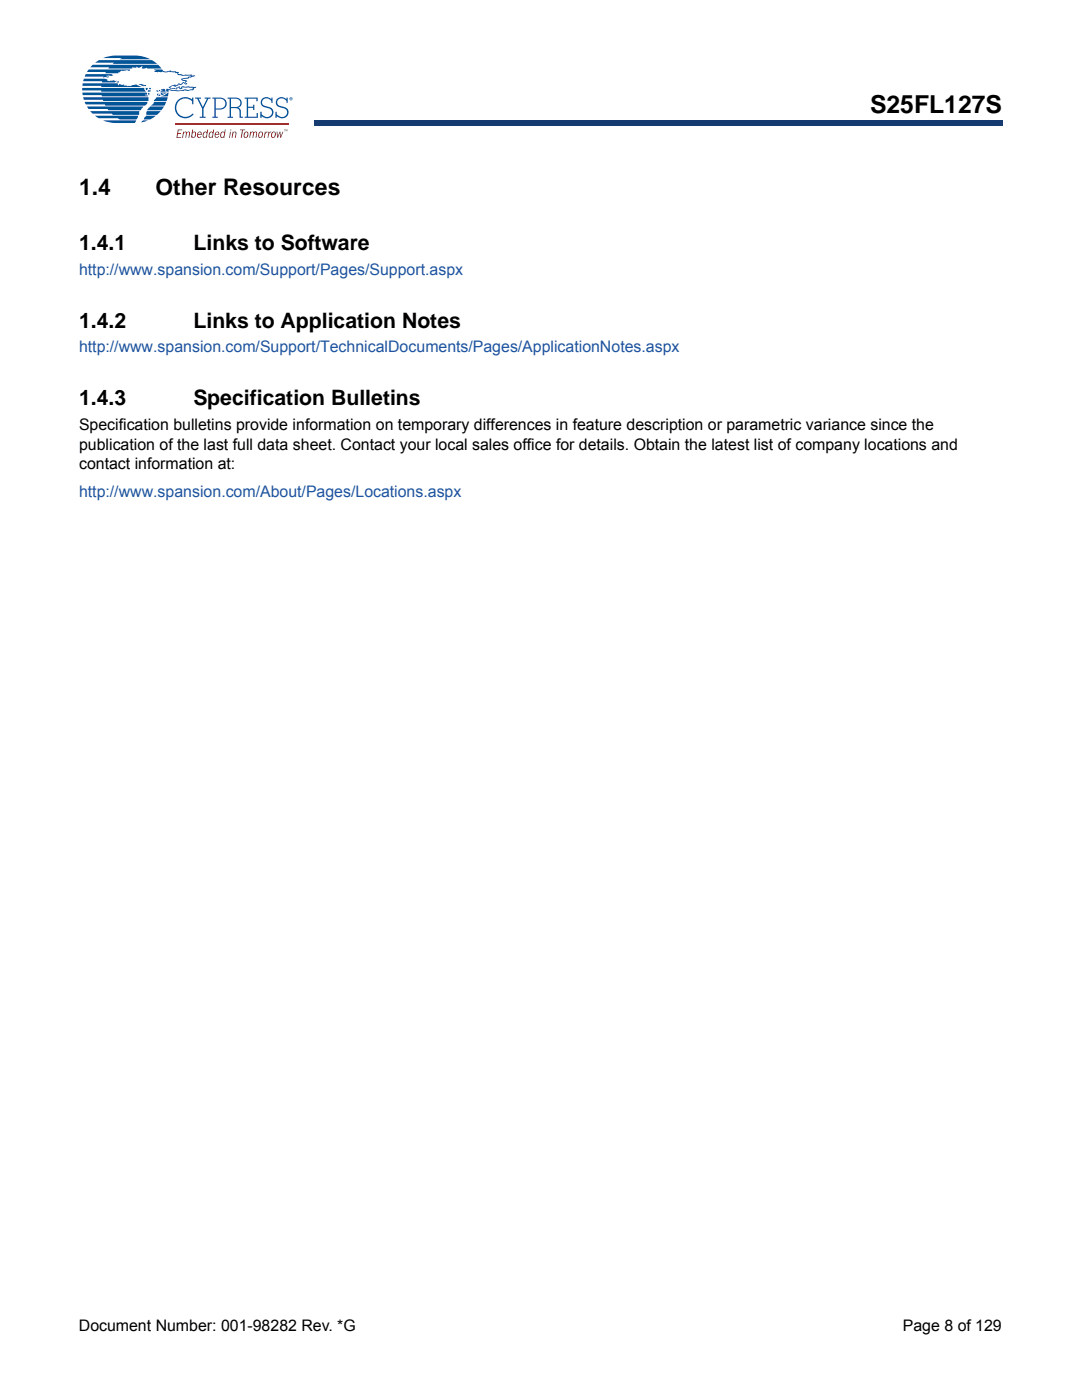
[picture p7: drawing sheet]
<svg xmlns="http://www.w3.org/2000/svg" width="216mm" height="279mm" viewBox="0 0 216 279" stroke-linecap="round" stroke-linejoin="round" font-family="sans-serif">
<defs><g id="words">
<text font-size="4.9" x="173.6" y="22.6">S25FL127S</text>
<g font-size="4.6">
<text x="15.8" y="38.8">1.4</text>
<text x="31" y="38.8">Other Resources</text>
</g>
<g font-size="4.2">
<text x="15.8" y="49.9">1.4.1</text>
<text x="38.6" y="49.9">Links to Software</text>
<text x="15.8" y="65.4">1.4.2</text>
<text x="38.6" y="65.4">Links to Application Notes</text>
<text x="15.8" y="80.9">1.4.3</text>
<text x="38.6" y="80.9">Specification Bulletins</text>
</g>
<g font-size="3.2" fill="#1f52a1">
<text x="15.8" y="54.8">http://www.spansion.com/Support/Pages/Support.aspx</text>
<text x="15.8" y="70.3">http://www.spansion.com/Support/TechnicalDocuments/Pages/ApplicationNotes.aspx</text>
<text x="15.8" y="99.3">http://www.spansion.com/About/Pages/Locations.aspx</text>
</g>
<g font-size="3.2">
<text x="15.8" y="85.9">Specification bulletins provide information on temporary differences in feature description or parametric variance since the</text>
<text x="15.8" y="89.7">publication of the last full data sheet. Contact your local sales office for details. Obtain the latest list of company locations and</text>
<text x="15.8" y="93.6">contact information at:</text>
<text x="15.7" y="265.6">Document Number: 001-98282 Rev. *G</text>
<text x="180.1" y="265.6">Page 8 of 129</text>
</g>
</g></defs>
<path d="M62.8 24.1h137.3v.9h-137.3z" fill="#163b71"/>
<path d="M62.7 25h137.3M62.8 24.1h137.2" fill="none" stroke="#163b71" stroke-width=".2"/>
<path d="M62.7 24h.2v1h-.2z" fill="#163b71"/>
<path d="M16.4 11.1h42v16.4h-42z" fill="#fff"/>
<g fill="#005596">
<path d="M29.6 17.9l.5 .1-.1 .2-.6 .1z"/>
<path d="M16.4 18.5h12.8a.28 .28 0 0 1 .1 .3 .28 .28 0 0 1-.4 .1l.6 .3h-9.2v-.2h-3.8z"/>
<path d="M17.1 14.8h5.5l-.3 .2h.3l-1.5 .2 .7 .1-.9 .1-.3 .1 .1-.2h-3.8z"/>
<path d="M19 12.5l.7-.5h10.6l1.1 .8h-8.9l.3-.3z"/>
<path d="M20.6 11.6l2-.5h4.5h-.2l1.6 .2 1.5 .5h-6.2l.6-.2z"/>
<path d="M16.5 16.6h6.9l.2 .5 .3-.3 .5 .2 .4-.1-.1 .2 1.3 .1a1.82 1.82 0 0 1 2.2 .2h-8v-.3h-3.8z"/>
<path d="M27.7 16.8h.5l.4 .1 .1 .1 .3-.1 .1 .2-.6 .1z"/>
<path d="M16.7 15.7h4.3l.5 .2h-.2a.85 .85 0 0 0 1 .2h1.1l-.5 .4h-2.6l.1-.3h-3.8z"/>
<path d="M23.3 16.3l.4-.1v.3h-.4z"/>
<path d="M17.7 13.9h8.1l.2 .1-.2 .1-.5-.1-.4 .1a1.76 1.76 0 0 0-1.4 .5h-2.5l.1-.2h-3.7z"/>
<path d="M30.7 13.9h1.7a.98 .98 0 0 0 1.4 .2h.3l.1 .1 1.5 .2-.1 .2 .1 .2 .9 .2 .4-.2 1.3 .1-.1 .2h.8l-.9 .4-.3-.1-.1 .2-1.3 .2 .9 .3v.2l-.2 .2 .3 .2a.37 .37 0 0 1-.4 .2 .37 .37 0 0 1-.3-.3l-.6 .4-.4-.2-.2 .3h-.5l.2 .2h-.2a.69 .69 0 0 0-1 .2l1.1 .2v-.2l.7-.3 .2 .4a.61 .61 0 0 1 .9-.3l.6-.1 1.7 .2-.8 .6-2.9 .2-1.9-.3v.4h-.3a.31 .31 0 0 1-.2-.3 .31 .31 0 0 1 .2-.3l1 .2a5.2 5.2 0 0 0 2.6-.1l.5 .2 1.1-.2-.1-.1 .2-.2-2.2-.1v.3l-.3 .1h-.2l-.2-.3-.4 .1v.3l-1.4-.2-.3-.3 1.1-.5a.92 .92 0 0 0 1-.3l.3 .2 .4-.3a.45 .45 0 0 1 .7 .2l-.2-.3 .1-.2a.55 .55 0 0 1-.8-.5l1.2-.2 .2-.2 .6-.1-.3-.1h-1.6l-.6-.1-.3-.1v-.3h-.3l-.2-.2-4.2-.1 .5-.3-.3 .1z"/>
<path d="M32.2 17.8l.5-.1 .2 .2 .2 .4h-1.1l.4-.2-.2-.1z"/>
<path d="M31.3 18l.3 .3h-.3z"/>
<path d="M16.4 17.5h12.4l.3 .8h-8.9v-.3h-3.8z"/>
<path d="M31.7 18h.3l-.2 .2z"/>
<path d="M29.8 17.5h.3v.2l-.1 .1h-.2z"/>
<path d="M29.1 17.5h.4l-.2 .5z"/>
<path d="M29.6 18.5l.3 .1-.1 .4-.2-.2z"/>
<path d="M18.3 13.1l.2-.2h13.1l.6 .8h-2.8l-.1-.2-.7 .2-.3-.1 .1-.4-.7 .3-.4-.2-.1 .2h-.8v.2h-4.8l.2-.3h-3.8z"/>
<path d="M32 18.5h1.2a.44 .44 0 0 1-.7 0l-.2 .1 .4 .2-.5 .1z"/>
<path d="M32.2 19.1l.7-.2 .7-.4-.1 .7h-1.3z"/>
<path d="M31.8 18.8l.2 .1v.2l-.5 .1z"/>
<path d="M31.4 18.7l.3 .1-.3 .3z"/>
<path d="M16.6 19.4h13v.2v.6h-9l-.1-.3h-3.8z"/>
<path d="M16.9 20.3h12.5v.2l-.5 .6h-7.9l-.1-.3h-3.8z"/>
<path d="M17.3 21.3h11.3l-.5 .7h-6.5l-.1-.2h-3.8z"/>
<path d="M18 22.2h9.8l-.1 .7h-5.2l-.2-.2h-3.8z"/>
<path d="M19 23.1h8.6l-.4 .7h-3.3l-.4-.2h-3.8z"/>
<path d="M20.5 24h6.7l-.3 .6h-3.7l-1.2-.1z"/>
<path d="M31.2 19.4h2.3l-.3 .8h-2.5z"/>
<path d="M30.7 20.3h2.5l-.4 .8h-2.6l.5-.5z"/>
<path d="M29.7 21.5l.2-.2h2.8l-.5 .7h-2.8z"/>
<path d="M29.3 22.2h2.8l-.8 .7h-2.1z"/>
<path d="M29.1 23.1h2l-1.2 .7h-1.2z"/>
<path d="M28.3 24.2l.2-.2h1l-1.3 .4z"/>
<path d="M35.5 20a2.15 2.15 0 0 1 2.8-.2v-.3h.3v1.3h-.3v-.6a1.84 1.84 0 0 0-2.6 0 1.84 1.84 0 0 0 .1 2.7 1.84 1.84 0 0 0 2.7-.3l.1 .2a2.11 2.11 0 0 1-3.1 .3 2.11 2.11 0 0 1 0-3.1z"/>
<path d="M38.9 19.5h1.2v.2h-.5l.9 1.7 .8-1.7h-.5v-.2h1.2v.2h-.4l-1 2v1.6h.4v.2h-1.1v-.2h.4v-1.6l-1-2h-.4z"/>
<path d="M48.8 19.5h2.6v.7h-.2v-.5h-1.7v1.6h1v-.4h.3v1.1h-.3v-.5h-1v1.8h1.7v-.7h.3v.9h-2.7v-.2h.4v-3.6h-.4z"/>
<path d="M52.2 19.8a1.28 1.28 0 0 1 1.9 0v-.3h.3v1h-.3a.89 .89 0 0 0-1-.9 .89 .89 0 0 0-.7 1.3l.5 .2a1.49 1.49 0 0 1 1.7 1.3 1.34 1.34 0 0 1-1 1.2 1.34 1.34 0 0 1-1.4-.4v.3h-.3v-1.2h.3a.99 .99 0 0 0 1.1 1.1 .89 .89 0 0 0 1-.8 .89 .89 0 0 0-.7-1 1.44 1.44 0 0 1-1.6-1.1z"/>
<path d="M55.2 19.8a1.28 1.28 0 0 1 2 0v-.3h.2v1h-.2a.89 .89 0 0 0-1.1-.9 .89 .89 0 0 0-.6 1.3l.4 .2a1.49 1.49 0 0 1 1.7 1.3 1.34 1.34 0 0 1-.9 1.2 1.34 1.34 0 0 1-1.5-.4v.3h-.2v-1.2h.2a.99 .99 0 0 0 1.1 1.1 .89 .89 0 0 0 1-.8 .89 .89 0 0 0-.7-1 1.44 1.44 0 0 1-1.6-1.1z"/>
<path d="M43 19.7v2a1.58 1.58 0 0 0 1.9-.7 .99 .99 0 0 0-1-1.3zM42.4 19.5a2.62 2.62 0 0 1 2.6 .4 1.21 1.21 0 0 1 .1 1.4 1.21 1.21 0 0 1-1.3 .6h-.8v1.4h.4v.2h-1v-.2h.4v-3.6h-.4z"/>
<path d="M46.1 19.7v1.7h.9a.84 .84 0 0 0 1-.9 .84 .84 0 0 0-1.1-.8zM45.4 19.5a2.71 2.71 0 0 1 2.6 .4 .99 .99 0 0 1-.5 1.6 .77 .77 0 0 1 .6 .9v.9h.4v.2h-.7v-1.1a.73 .73 0 0 0-.9-.8h-.8v1.7h.4v.2h-1.1v-.2h.4v-3.6h-.4z"/>
</g>
<path d="M34.9 24.7h22.7" fill="none" stroke="#e12726" stroke-width=".29"/>
<g fill="#e12726">
<path d="M35.5 25.8h.9l-.1 .2h-.7l-.1 .6h.6v.1h-.6l-.1 .7h.8l-.1 .1h-.9z"/>
<path d="M36.5 26.3h.2v.2l.3-.3 .3 .3a.35 .35 0 0 1 .5-.2 .35 .35 0 0 1 .1 .5l-.1 .7h-.2l.1-.9-.2-.2-.4 1.1h-.1l.1-.9-.1-.2a1.08 1.08 0 0 0-.5 1.1h-.2z"/>
<path d="M46.4 26.3h.2l-.1 .2a.35 .35 0 0 1 .5-.2 .35 .35 0 0 1 .2 .5l-.2 .7h-.1l.1-.9v-.2h-.3l-.3 1.1h-.2z"/>
<path d="M47.9 25.8h1v.2h-.4l-.3 1.5h-.2l.3-1.5h-.4z"/>
<path d="M49.9 26.3h.2v.2l.3-.3 .3 .3a.35 .35 0 0 1 .4-.2 .35 .35 0 0 1 .2 .5l-.1 .7h-.2l.1-.9-.2-.2-.4 1.1h-.1l.1-.9-.1-.2a1.08 1.08 0 0 0-.5 1.1h-.2z"/>
<path d="M52.8 26.3h.2v.3l.4-.4v.3l-.4 .1-.2 .9h-.2z"/>
<path d="M53.6 26.3h.1v.3l.4-.4v.3l-.3 .1-.3 .9h-.1z"/>
<path d="M55.2 26.3h.2v.9l.4-.9h.1l.1 .9 .4-.9h.1l-.4 1.2h-.2l-.1-1-.3 1h-.2z"/>
<path d="M38.6 26.5l-.2 .6 .2 .3a.74 .74 0 0 0 .3-.9zM38.4 25.8h.1l-.1 .6 .4-.2a.68 .68 0 0 1 .3 .8 .68 .68 0 0 1-.6 .5l-.2-.2-.2 .2z"/>
<path d="M39.7 26.4l-.2 .4h.6l-.1-.4zM39.5 26.5a.43 .43 0 0 1 .7 0l.1 .4-.8 .1 .1 .4 .3-.1 .1-.2 .2 .1a.45 .45 0 0 1-.4 .3 .45 .45 0 0 1-.4-.2z"/>
<path d="M40.8 26.5l-.2 .6 .1 .3a.54 .54 0 0 0 .5-.4 .54 .54 0 0 0-.2-.6zM40.6 26.5l.4-.3 .3 .2 .1-.6h.1l-.2 1.7h-.2v-.1a.37 .37 0 0 1-.3 .1 .37 .37 0 0 1-.3-.2z"/>
<path d="M42 26.5l-.2 .6 .1 .3a.54 .54 0 0 0 .5-.4 .54 .54 0 0 0-.2-.6zM41.8 26.5l.4-.3 .3 .2 .1-.6h.1l-.2 1.7h-.2v-.1a.37 .37 0 0 1-.3 .1 .37 .37 0 0 1-.3-.2z"/>
<path d="M43.2 26.4l-.2 .4h.6l-.1-.4zM43 26.5a.43 .43 0 0 1 .7 0l.1 .4-.8 .1 .1 .4 .3-.1 .1-.2 .2 .1a.45 .45 0 0 1-.4 .3 .45 .45 0 0 1-.4-.2z"/>
<path d="M44.3 26.5l-.2 .6 .1 .3a.54 .54 0 0 0 .5-.4 .54 .54 0 0 0-.2-.6zM44.1 26.5l.4-.3 .3 .2 .1-.6h.1l-.2 1.7h-.2v-.1a.37 .37 0 0 1-.3 .1 .37 .37 0 0 1-.3-.2z"/>
<path d="M46 25.8h.2l-.1 .2h-.2zM45.9 26.3h.2l-.2 1.2h-.2z"/>
<path d="M48.9 26.5l-.1 .5 .2 .4a.58 .58 0 0 0 .2-1zM48.8 26.4a.45 .45 0 0 1 .7 .1 .69 .69 0 0 1 0 .7 .69 .69 0 0 1-.7 .3 .87 .87 0 0 1 0-1.1z"/>
<path d="M51.9 26.5l-.2 .5 .2 .4a.58 .58 0 0 0 .2-1zM51.7 26.4a.45 .45 0 0 1 .7 .1 .69 .69 0 0 1 0 .7 .69 .69 0 0 1-.7 .3 .87 .87 0 0 1 0-1.1z"/>
<path d="M54.4 26.5l-.1 .5 .2 .4a.58 .58 0 0 0 .1-1zM54.2 26.4a.45 .45 0 0 1 .8 .1 .69 .69 0 0 1 0 .7 .69 .69 0 0 1-.7 .3 .87 .87 0 0 1-.1-1.1z"/>
<path d="M57 25.8l.2 .3 .1-.3v.4v-.3l-.1 .3-.2-.3v.3zM56.7 25.8h.2l-.1 .4z"/>
</g>
<path d="M58 19.6h.1zM57.9 19.5h.3v.4l-.1-.2-.2 .2zM57.8 19.7a.26 .26 0 0 0 .5 0 .26 .26 0 0 0-.5 0zM57.7 19.7a.35 .35 0 0 1 .7 0 .35 .35 0 0 1-.7 0z" fill="#005596"/>
<use href="#words"/>
</svg>
